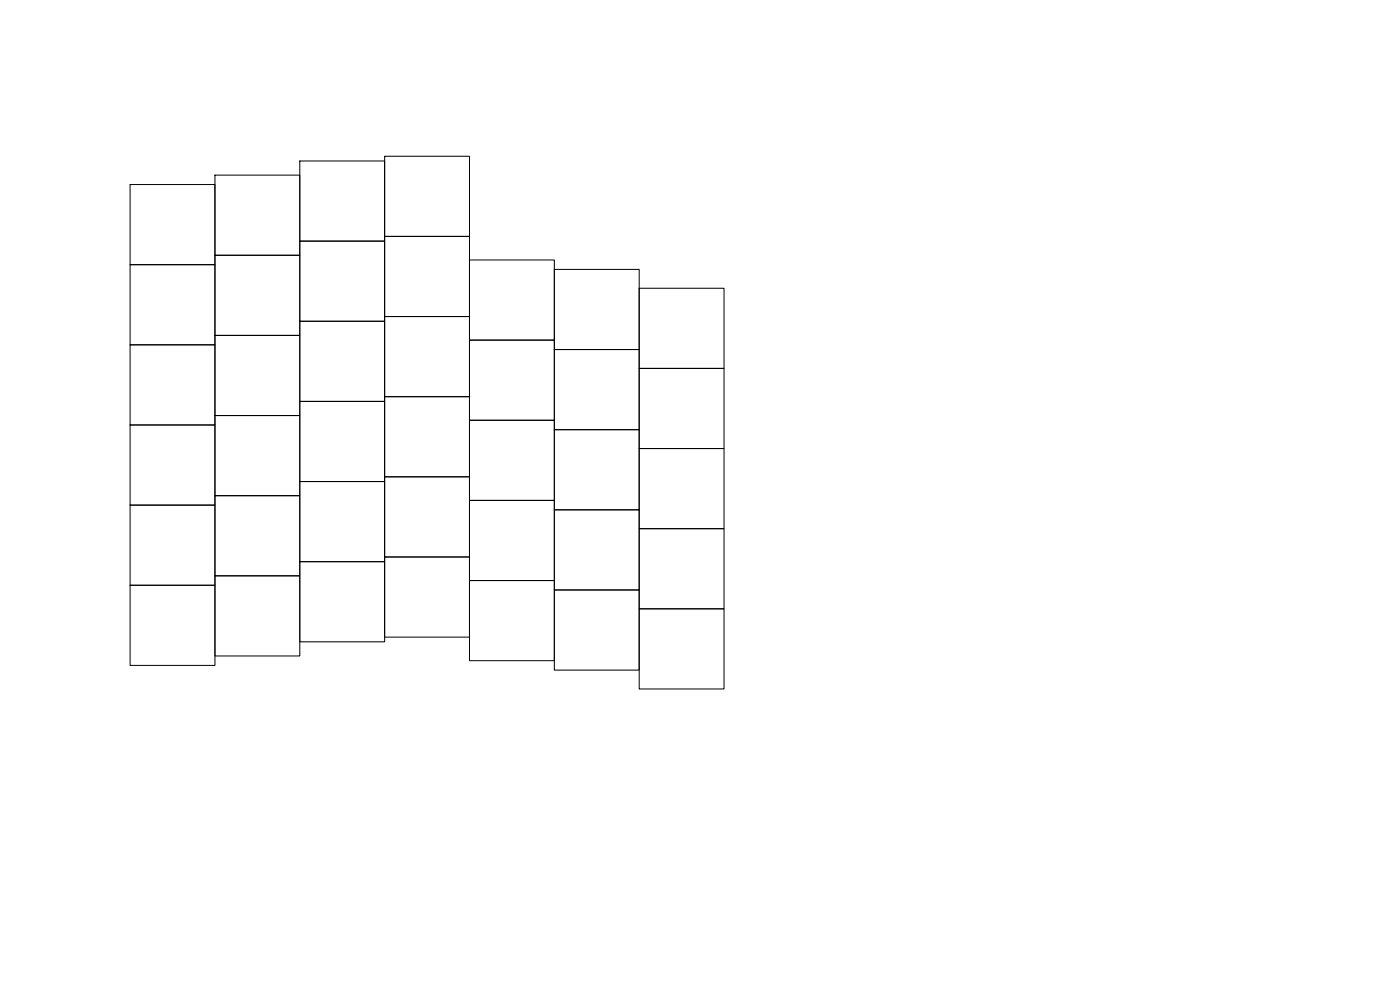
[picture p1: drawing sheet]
<svg xmlns="http://www.w3.org/2000/svg" width="297mm" height="210mm" viewBox="0 0 297 210" stroke-linecap="round" stroke-linejoin="round" font-family="sans-serif">
<g fill="none" stroke="#000" stroke-width=".21">
<path d="M27.6 39.2h18v17h-18zM45.6 37.2h18v17h-18zM63.6 34.2h18v17h-18zM81.6 33.2h18v17h-18zM27.6 56.2h18v16.9h-18zM45.6 54.2h18v16.9h-18zM63.6 51.2h18v16.9h-18zM81.6 50.2h18v16.9h-18zM99.6 55.2h18v16.9h-18zM117.6 57.2h18v16.9h-18zM27.6 73.1h18v17h-18zM45.6 71.1h18v17h-18z"/>
<path d="M63.6 68.1h18v17h-18zM81.6 67.1h18v17h-18zM99.6 72.1h18v17h-18zM117.6 74.1h18v17h-18zM135.6 78.1h18v17h-18zM135.6 61.2h18v16.9h-18zM27.6 90.1h18v17h-18zM45.6 88.1h18v17h-18zM63.6 85.1h18v17h-18zM81.6 84.1h18v17h-18zM99.6 89.1h18v17h-18zM117.6 91.1h18v17h-18z"/>
<path d="M135.6 95.1h18v17h-18zM27.6 107.1h18v17.1h-18zM45.6 105.1h18v17.1h-18zM63.6 119.1h18v17.1h-18zM63.6 102.1h18v17h-18zM81.6 118.1h18v17.1h-18zM81.6 101.1h18v17h-18zM99.6 106.1h18v17.1h-18zM117.6 108.1h18v17.1h-18zM135.6 112.1h18v17.1h-18zM27.6 124.2h18v17h-18zM45.6 122.2h18v17h-18z"/>
<path d="M99.6 123.2h18v17h-18zM117.6 125.2h18v17h-18zM135.6 129.2h18v17h-18z"/>
</g>
</svg>
